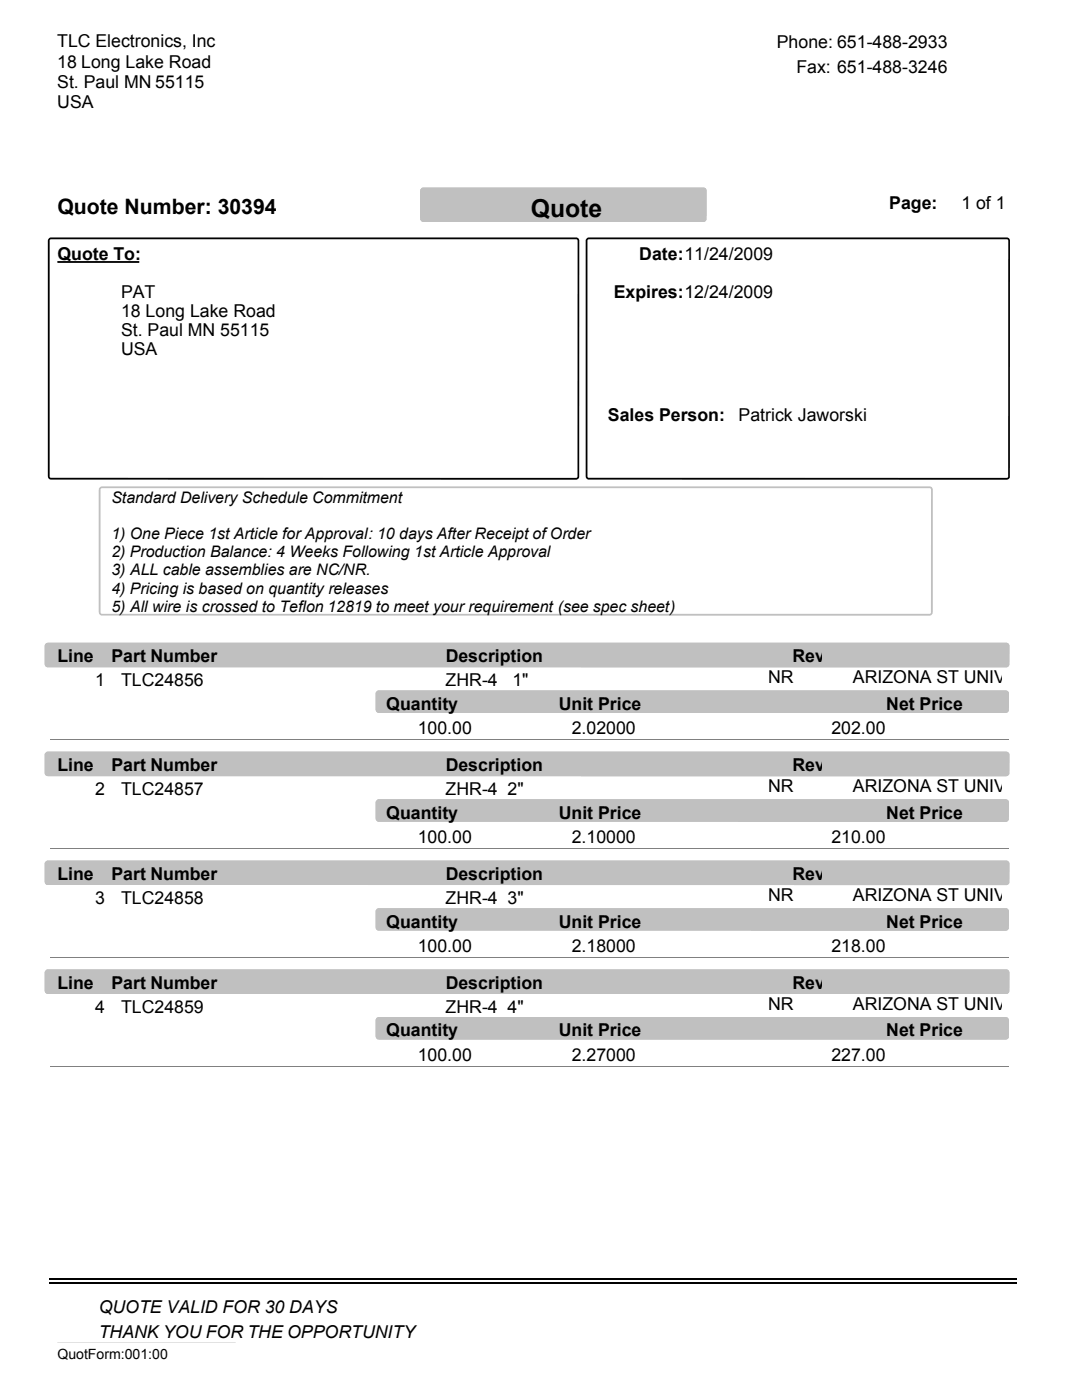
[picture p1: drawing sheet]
<svg xmlns="http://www.w3.org/2000/svg" width="216mm" height="279mm" viewBox="0 0 216 279" stroke-linecap="round" stroke-linejoin="round" font-family="sans-serif">
<defs><g id="words">
<text font-size="4.9" x="105.9" y="43.3">Quote</text>
<text font-size="4.2" x="11.5" y="42.6">Quote Number: 30394</text>
<g font-size="3.5">
<text x="11.4" y="9.5">TLC Electronics, Inc</text>
<text x="155" y="9.5">Phone: 651-488-2933</text>
<text x="11.4" y="13.5">18 Long Lake Road</text>
<text x="11.4" y="17.6">St. Paul MN 55115</text>
<text x="158.9" y="14.6">Fax: 651-488-3246</text>
<text x="11.4" y="21.6">USA</text>
<text x="177.4" y="41.8">Page:</text>
<text x="191.8" y="41.7">1 of 1</text>
<text x="11.5" y="51.9">Quote To:</text>
<text x="127.6" y="51.9">Date:11/24/2009</text>
<text x="24.2" y="59.5">PAT</text>
<text x="122.5" y="59.5">Expires:12/24/2009</text>
<text x="24.2" y="63.3">18 Long Lake Road</text>
<text x="24.2" y="67.1">St. Paul MN 55115</text>
<text x="24.2" y="70.9">USA</text>
<text x="121.3" y="84">Sales Person:</text>
<text x="147.4" y="84.1">Patrick Jaworski</text>
<text x="11.5" y="132.2">Line</text>
<text x="19" y="136.9">1</text>
<text x="22.2" y="132.2">Part Number</text>
<text x="24.2" y="136.9">TLC24856</text>
<text x="88.9" y="136.9">ZHR-4</text>
<text x="88.9" y="132.2">Description</text>
<text x="102.3" y="136.9">1&quot;</text>
<text x="153.3" y="136.4">NR</text>
<text x="158.1" y="132.2">Rev</text>
<text x="170.2" y="136.4">ARIZONA ST UNIV</text>
<text x="77.1" y="141.6">Quantity</text>
<text x="111.5" y="141.6">Unit Price</text>
<text x="176.8" y="141.6">Net Price</text>
<text x="83.4" y="146.6">100.00</text>
<text x="114.1" y="146.6">2.02000</text>
<text x="165.9" y="146.6">202.00</text>
<text x="11.5" y="153.9">Line</text>
<text x="22.2" y="153.9">Part Number</text>
<text x="88.9" y="153.9">Description</text>
<text x="158.1" y="153.9">Rev</text>
<text x="19" y="158.6">2</text>
<text x="24.2" y="158.6">TLC24857</text>
<text x="88.9" y="158.6">ZHR-4 2&quot;</text>
<text x="153.3" y="158.1">NR</text>
<text x="170.2" y="158.1">ARIZONA ST UNIV</text>
<text x="77.1" y="163.4">Quantity</text>
<text x="111.5" y="163.4">Unit Price</text>
<text x="176.8" y="163.4">Net Price</text>
<text x="83.4" y="168.3">100.00</text>
<text x="114.1" y="168.3">2.10000</text>
<text x="165.9" y="168.3">210.00</text>
<text x="11.5" y="175.6">Line</text>
<text x="22.2" y="175.6">Part Number</text>
<text x="88.9" y="175.6">Description</text>
<text x="153.3" y="179.8">NR</text>
<text x="158.1" y="175.6">Rev</text>
<text x="170.2" y="179.8">ARIZONA ST UNIV</text>
<text x="19" y="180.4">3</text>
<text x="24.2" y="180.4">TLC24858</text>
<text x="77.1" y="185.1">Quantity</text>
<text x="88.9" y="180.4">ZHR-4 3&quot;</text>
<text x="111.5" y="185.1">Unit Price</text>
<text x="176.8" y="185.1">Net Price</text>
<text x="83.4" y="190">100.00</text>
<text x="114.1" y="190">2.18000</text>
<text x="165.9" y="190">218.00</text>
<text x="11.5" y="197.4">Line</text>
<text x="22.2" y="197.4">Part Number</text>
<text x="88.9" y="197.4">Description</text>
<text x="158.1" y="197.4">Rev</text>
<text x="19" y="202.1">4</text>
<text x="24.2" y="202.1">TLC24859</text>
<text x="88.9" y="202.1">ZHR-4 4&quot;</text>
<text x="153.3" y="201.6">NR</text>
<text x="170.2" y="201.6">ARIZONA ST UNIV</text>
<text x="77.1" y="206.8">Quantity</text>
<text x="111.5" y="206.8">Unit Price</text>
<text x="176.8" y="206.8">Net Price</text>
<text x="83.4" y="211.7">100.00</text>
<text x="114.1" y="211.7">2.27000</text>
<text x="165.9" y="211.7">227.00</text>
<text x="19.7" y="262">QUOTE VALID FOR 30 DAYS</text>
<text x="19.7" y="267.1">THANK YOU FOR THE OPPORTUNITY</text>
</g>
<g font-size="3.2">
<text x="22.2" y="100.3">Standard Delivery Schedule Commitment</text>
<text x="22.2" y="107.5">1) One Piece 1st Article for Approval: 10 days After Receipt of Order</text>
<text x="22.2" y="111.2">2) Production Balance: 4 Weeks Following 1st Article Approval</text>
<text x="22.2" y="114.8">3) ALL cable assemblies are NC/NR.</text>
<text x="22.2" y="118.4">4) Pricing is based on quantity releases</text>
<text x="22.2" y="122.1">5) All wire is crossed to Teflon 12819 to meet your requirement (see spec sheet)</text>
</g>
<text font-size="2.8" x="11.5" y="271.2">QuotForm:001:00</text>
</g></defs>
<path d="M84.1 37.6l.3-.2h56l.4 .2 .2 .3v5.9l-.2 .3-.4 .2h-56l-.4-.2-.2-.4v-5.6z" fill-rule="evenodd" fill="#c0c0c0"/>
<path d="M84.1 37.6l-.3 .5v5.6l.2 .4 .4 .2h56l.4-.2 .2-.3v-5.9l-.2-.3-.4-.2h-56zM84.3 37.8h56.1l.3 .3-.1 5.6-.2 .2h-56l-.2-.2v-5.7z" fill="#c0c0c0"/>
<g fill="#010101">
<path d="M117.1 47.5l-.2 .5v47.1l.1 .3 .3 .3h83.7l.4-.2 .1-.3v-47.3l-.3-.4-83.8-.1zM117.3 47.9l.1-.1h83.7l.1 .2-.1 47.3-.1 .1-83.7-.1-.1-.2z"/>
<path d="M9.8 47.5l-.3 .5v47.1l.2 .3 .3 .3h105l.5-.3 .1-47.5-.5-.5h-105zM9.9 47.9l.2-.1h104.9l.3 .2-.1 47.2-.2 .2h-104.9l-.2-.3z"/>
</g>
<g fill="#c0c0c0">
<path d="M20 97.2l-.3 .5v24.5l.1 .4 .4 .2 165.3 .1a.63 .63 0 0 0 .6-.6v-24.6l-.1-.4-.3-.2h-165.4zM20.1 97.5l.2-.1h165.2l.3 .3v24.6l-.3 .2h-165.2l-.2-.2z"/>
<path d="M9.2 128.4l-.3 .5v3.6l.2 .4 .3 .3h191.5l.5-.5v-3.9l-.3-.4-.3-.1h-191.2zM9.3 128.7l.2-.1h191.3l.3 .3v3.6l-.2 .3h-191.4l-.2-.2z"/>
<path d="M9.2 150.2l-.3 .4v3.7l.2 .4 .4 .2h191.4l.3-.1 .2-.4v-3.9l-.3-.4-.3-.1h-191.3zM9.4 150.4h191.5l.2 .2v3.7l-.2 .3-191.4-.1-.2-.2v-3.7z"/>
<path d="M9.1 171.9l-.2 .5v3.6l.1 .4 .4 .2h191.5l.5-.5v-3.8l-.1-.4-.4-.2h-191.5zM9.3 172.2l.2-.1h191.4l.2 .3v3.6l-.3 .3h-191.3l-.2-.3z"/>
<path d="M9.2 193.6l-.3 .5v3.6l.2 .4 .3 .3h191.5l.5-.5v-3.9l-.3-.4-.3-.1h-191.2zM9.3 193.9l.2-.1h191.3l.3 .3v3.6l-.2 .3h-191.4l-.2-.2z"/>
<path d="M75.2 138l-.2 .4v3.2l.1 .4 .4 .3h125.3l.5-.5v-3.5l-.2-.4-.3-.1h-125.3zM75.5 138.2l125.2-.1 .3 .3v3.2l-.2 .3h-125.3l-.2-.2v-3.3z"/>
<path d="M75.2 159.7l-.2 .4v3.3l.1 .4 .4 .2h125.2l.4-.1 .2-.4v-3.5l-.2-.4-.4-.1h-125.1zM75.4 159.9h125.3l.3 .2v3.3l-.3 .3-125.2-.1-.2-.2v-3.3z"/>
<path d="M75.2 181.4l-.2 .5v3.2l.1 .4 .4 .2h125.3l.5-.5v-3.4l-.2-.4-.3-.1h-125.3zM75.4 181.7l.1-.1h125.3l.2 .3v3.2l-.3 .3h-125.1l-.3-.3z"/>
<path d="M75.2 203.2l-.2 .4v3.2l.1 .4 .4 .3h125.3l.5-.5v-3.5l-.2-.4-.3-.1h-125.3zM75.5 203.4l125.2-.1 .3 .3v3.2l-.2 .3h-125.3l-.2-.2v-3.3z"/>
</g>
<g fill="#c0c0c0">
<path d="M9.2 128.4l.4-.1h191.2l.3 .1 .3 .4v3.9l-.5 .5h-191.5l-.3-.3-.2-.4v-3.6z" fill-rule="evenodd"/>
<path d="M9.2 150.2l.3-.2h191.3l.3 .1 .3 .4v3.9l-.2 .4-.3 .1h-191.4l-.4-.2-.2-.4v-3.7z" fill-rule="evenodd"/>
<path d="M9.1 171.9l.3-.2h191.5l.4 .2 .1 .4v3.8l-.5 .5h-191.5l-.4-.2-.1-.4v-3.6z" fill-rule="evenodd"/>
<path d="M9.2 193.6l.4-.1h191.2l.3 .1 .3 .4v3.9l-.5 .5h-191.5l-.3-.3-.2-.4v-3.6z" fill-rule="evenodd"/>
<path d="M75.2 138l.3-.2h125.3l.3 .1 .2 .4v3.5l-.5 .5h-125.3l-.4-.3-.1-.4v-3.2z" fill-rule="evenodd"/>
<path d="M75.2 159.7l.4-.2h125.1l.4 .1 .2 .4v3.5l-.2 .4-.4 .1h-125.2l-.4-.2-.1-.4v-3.3z" fill-rule="evenodd"/>
<path d="M75.2 181.4l.3-.1h125.3l.3 .1 .2 .4v3.4l-.5 .5h-125.3l-.4-.2-.1-.4v-3.2z" fill-rule="evenodd"/>
<path d="M75.2 203.2l.3-.2h125.3l.4 .2 .1 .3v3.5l-.5 .5h-125.3l-.4-.3-.1-.4v-3.2z" fill-rule="evenodd"/>
</g>
<path d="M10.1 147.6h191.2M10.1 169.3h191.2M10.1 191.1h191.2M10.1 212.8h191.2" fill="none" stroke="#808080" stroke-width=".2"/>
<path d="M11.5 52.3h16.3M9.9 255.2h193.1" fill="none" stroke="#010101" stroke-width=".36"/>
<path d="M9.9 256.1h193.1" fill="none" stroke="#010101" stroke-width=".34"/>
<path d="M11.5 267.9h35.5" fill="none" stroke="#c0c0c0" stroke-width=".2"/>
<use href="#words"/>
</svg>
